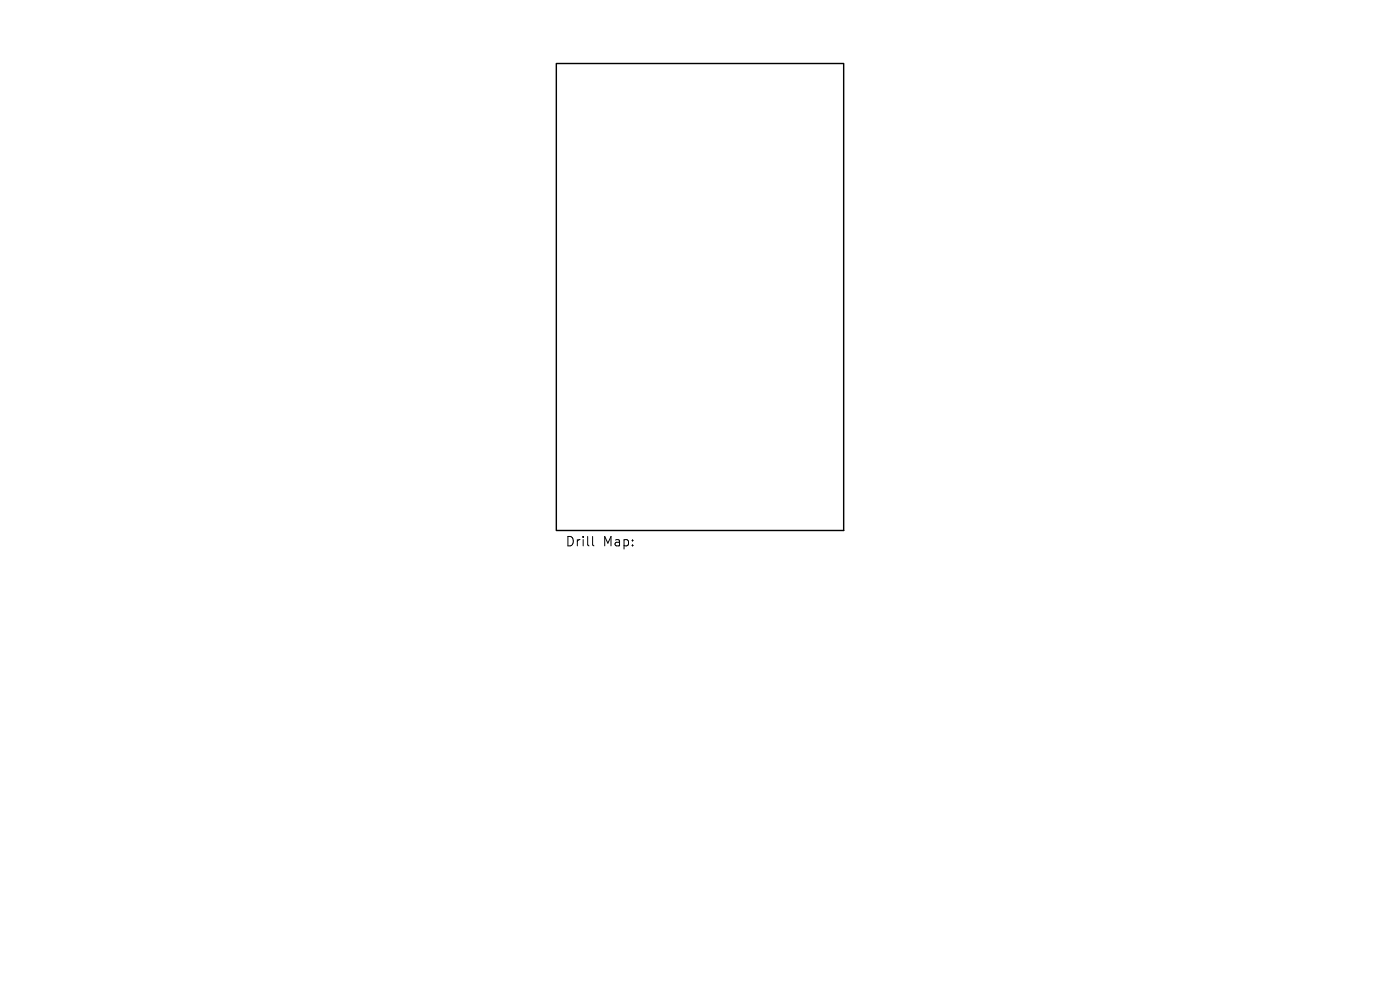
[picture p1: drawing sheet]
<svg xmlns="http://www.w3.org/2000/svg" width="297mm" height="210mm" viewBox="0 0 297 210" stroke-linecap="round" stroke-linejoin="round" font-family="sans-serif">
<defs><g id="words">
<g font-size="2.8">
<text x="119.9" y="116.2">Drill</text>
<text x="127.9" y="116.2">Map:</text>
</g>
</g></defs>
<path d="M118 13.5h61v99h-61z" fill="none" stroke="#000" stroke-width=".3"/>
<path d="M125.7 113.8v1.7l.3 .3" fill="none" stroke="#000" stroke-width=".21"/>
<use href="#words"/>
</svg>
